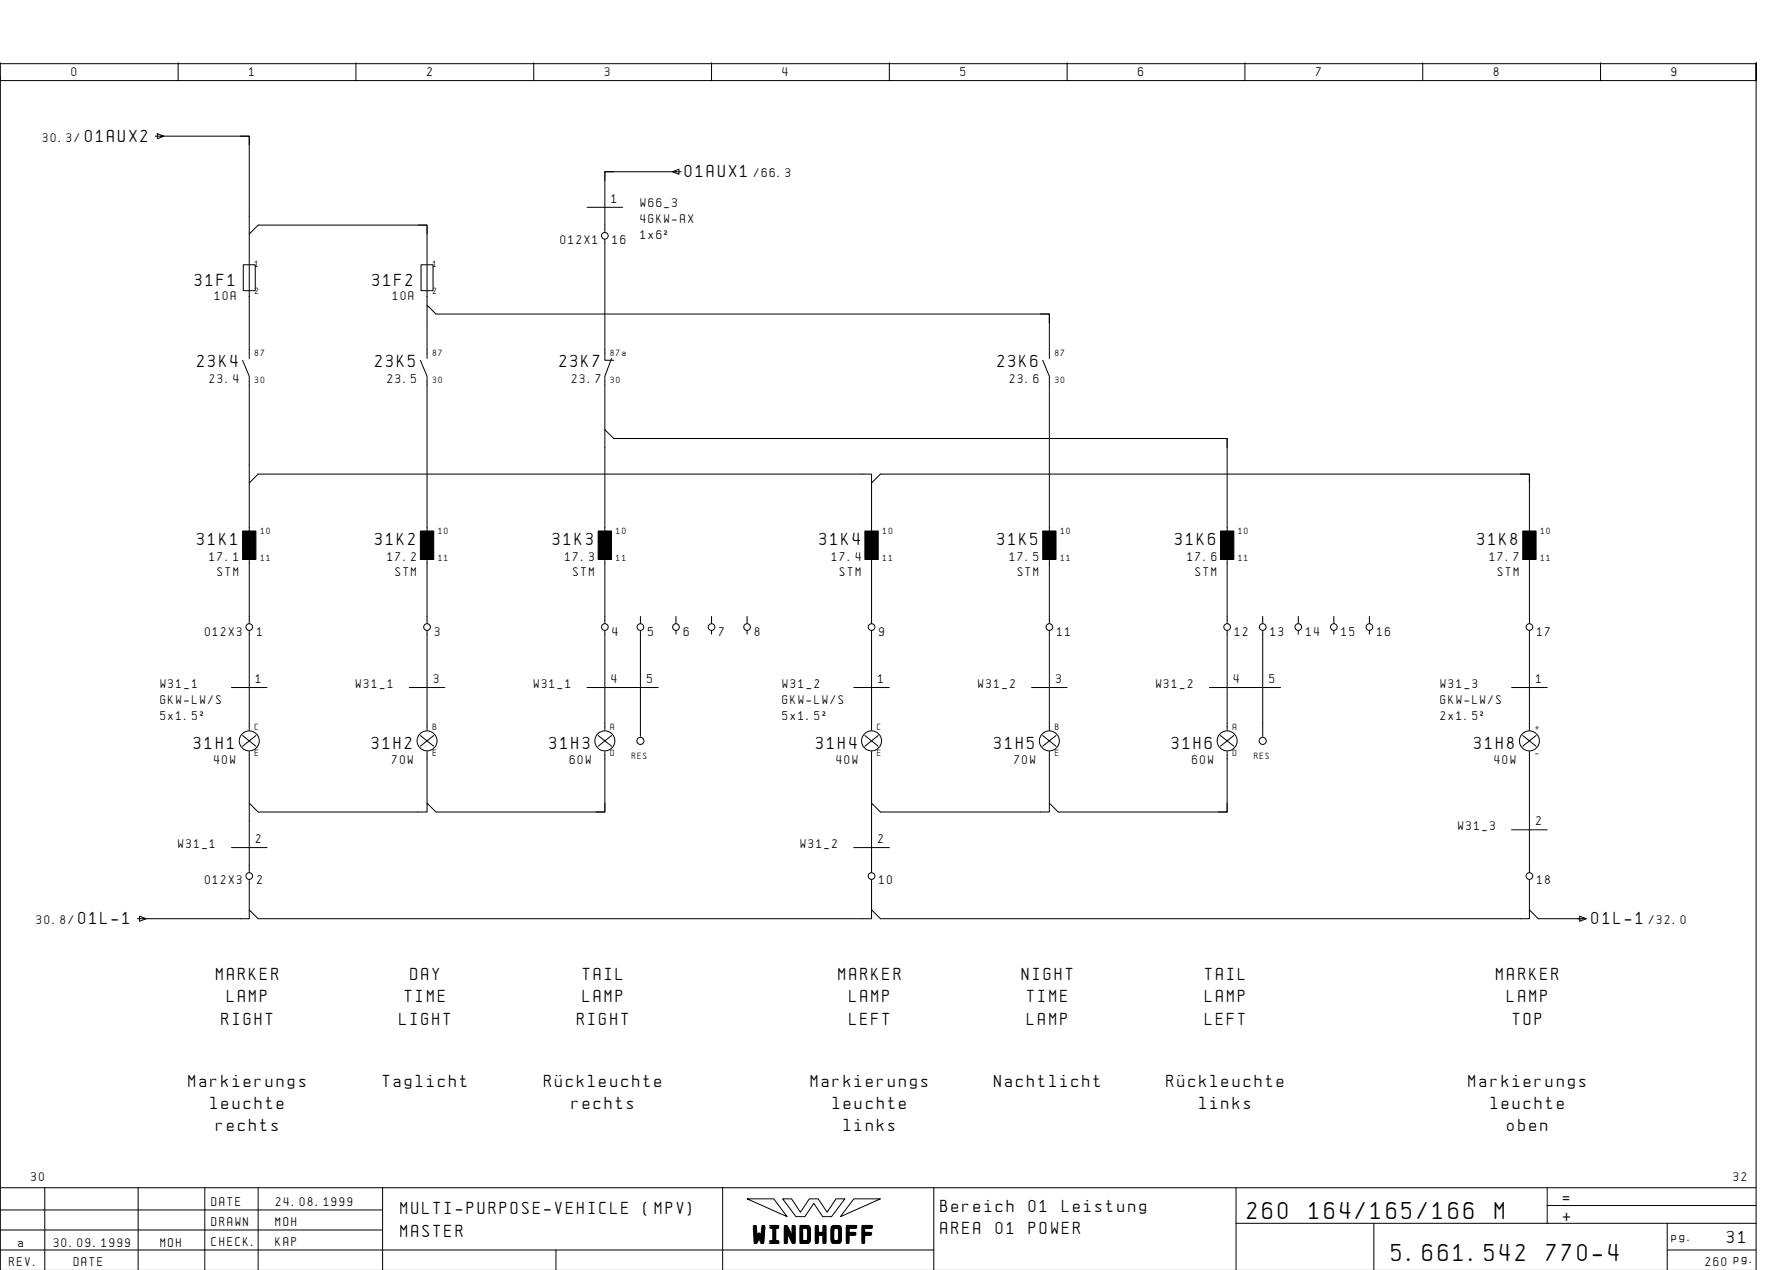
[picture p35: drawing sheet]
<svg xmlns="http://www.w3.org/2000/svg" width="399mm" height="286mm" viewBox="0 0 399 286" stroke-linecap="round" stroke-linejoin="round" font-family="sans-serif">
<defs><g id="words">
<g font-size="4.4">
<text x="280.6" y="274.1">260</text>
<text x="294.5" y="274.1">164/165/166</text>
<text x="336.3" y="274.1">M</text>
<text x="169.5" y="279.3">WINDHOFF</text>
<text x="313.1" y="283.6">5.661.542</text>
<text x="347.9" y="283.6">770-4</text>
</g>
<g font-size="3.1">
<text x="19.2" y="31.9">01AUX2</text>
<text x="154.1" y="39.9">01AUX1</text>
<text x="43.8" y="64.3">31F1</text>
<text x="83.8" y="64.3">31F2</text>
<text x="44.4" y="82.6">23K4</text>
<text x="84.4" y="82.6">23K5</text>
<text x="125.9" y="82.6">23K7</text>
<text x="224.4" y="82.6">23K6</text>
<text x="44.4" y="122.6">31K1</text>
<text x="84.4" y="122.6">31K2</text>
<text x="124.4" y="122.6">31K3</text>
<text x="184.4" y="122.6">31K4</text>
<text x="224.4" y="122.6">31K5</text>
<text x="264.4" y="122.6">31K6</text>
<text x="332.4" y="122.6">31K8</text>
<text x="43.6" y="168.4">31H1</text>
<text x="83.6" y="168.4">31H2</text>
<text x="123.6" y="168.4">31H3</text>
<text x="183.6" y="168.4">31H4</text>
<text x="223.6" y="168.4">31H5</text>
<text x="263.6" y="168.4">31H6</text>
<text x="331.6" y="168.4">31H8</text>
<text x="17.6" y="207.9">01L-1</text>
<text x="358.1" y="207.9">01L-1</text>
<text x="48.6" y="220.4">MARKER</text>
<text x="92.3" y="220.4">DAY</text>
<text x="131.1" y="220.4">TAIL</text>
<text x="188.6" y="220.4">MARKER</text>
<text x="229.9" y="220.4">NIGHT</text>
<text x="271.1" y="220.4">TAIL</text>
<text x="336.6" y="220.4">MARKER</text>
<text x="51.1" y="225.4">LAMP</text>
<text x="91.1" y="225.4">TIME</text>
<text x="131.1" y="225.4">LAMP</text>
<text x="191.1" y="225.4">LAMP</text>
<text x="231.1" y="225.4">TIME</text>
<text x="271.1" y="225.4">LAMP</text>
<text x="339.1" y="225.4">LAMP</text>
<text x="49.9" y="230.4">RIGHT</text>
<text x="89.9" y="230.4">LIGHT</text>
<text x="129.9" y="230.4">RIGHT</text>
<text x="191.1" y="230.4">LEFT</text>
<text x="231.1" y="230.4">LAMP</text>
<text x="271.1" y="230.4">LEFT</text>
<text x="340.3" y="230.4">TOP</text>
<text x="42.4" y="244.4">Markierungs</text>
<text x="86.1" y="244.4">Taglicht</text>
<text x="122.4" y="244.4">RÅckleuchte</text>
<text x="182.4" y="244.4">Markierungs</text>
<text x="223.6" y="244.4">Nachtlicht</text>
<text x="262.4" y="244.4">RÅckleuchte</text>
<text x="330.4" y="244.4">Markierungs</text>
<text x="47.4" y="249.4">leuchte</text>
<text x="128.6" y="249.4">rechts</text>
<text x="187.4" y="249.4">leuchte</text>
<text x="269.9" y="249.4">links</text>
<text x="335.4" y="249.4">leuchte</text>
<text x="48.6" y="254.4">rechts</text>
<text x="189.9" y="254.4">links</text>
<text x="339.1" y="254.4">oben</text>
<text x="90.1" y="273.1">MULTI-PURPOSE-VEHICLE</text>
<text x="144.8" y="273.1">(MPV)</text>
<text x="211.6" y="272.6">Bereich</text>
<text x="231.5" y="272.6">01</text>
<text x="238.9" y="272.6">Leistung</text>
<text x="351.6" y="270.6">=</text>
<text x="351.6" y="274.6">+</text>
<text x="90.1" y="278.1">MASTER</text>
<text x="211.6" y="277.6">AREA</text>
<text x="224" y="277.6">01</text>
<text x="231.5" y="277.6">POWER</text>
<text x="388.6" y="279.6">31</text>
</g>
<g font-size="2.3">
<text x="16.1" y="17.1">0</text>
<text x="56.1" y="17.1">1</text>
<text x="96.1" y="17.1">2</text>
<text x="136.1" y="17.1">3</text>
<text x="176.1" y="17.1">4</text>
<text x="216.1" y="17.1">5</text>
<text x="256.1" y="17.1">6</text>
<text x="296.1" y="17.1">7</text>
<text x="336.1" y="17.1">8</text>
<text x="376.1" y="17.1">9</text>
<text x="9.6" y="31.9">30.3/</text>
<text x="169.6" y="39.9">/66.3</text>
<text x="137.6" y="45.6">1</text>
<text x="144.1" y="46.6">W66_3</text>
<text x="144.1" y="50.2">4GKW-AX</text>
<text x="144.1" y="53.8">1x6˝</text>
<text x="126.1" y="54.9">012X1</text>
<text x="137.8" y="54.9">16</text>
<text x="48.4" y="67.4">10A</text>
<text x="88.4" y="67.4">10A</text>
<text x="47.2" y="86.1">23.4</text>
<text x="87.2" y="86.1">23.5</text>
<text x="128.7" y="86.1">23.7</text>
<text x="227.2" y="86.1">23.6</text>
<text x="47.2" y="126.1">17.1</text>
<text x="49" y="129.6">STM</text>
<text x="87.2" y="126.1">17.2</text>
<text x="89" y="129.6">STM</text>
<text x="127.2" y="126.1">17.3</text>
<text x="129" y="129.6">STM</text>
<text x="187.2" y="126.1">17.4</text>
<text x="189" y="129.6">STM</text>
<text x="227.2" y="126.1">17.5</text>
<text x="229" y="129.6">STM</text>
<text x="267.2" y="126.1">17.6</text>
<text x="269" y="129.6">STM</text>
<text x="335.2" y="126.1">17.7</text>
<text x="337" y="129.6">STM</text>
<text x="46.1" y="142.9">012X3</text>
<text x="57.8" y="142.9">1</text>
<text x="97.8" y="142.9">3</text>
<text x="137.8" y="142.9">4</text>
<text x="145.8" y="142.9">5</text>
<text x="153.8" y="142.9">6</text>
<text x="161.8" y="142.9">7</text>
<text x="169.8" y="142.9">8</text>
<text x="197.8" y="142.9">9</text>
<text x="237.8" y="142.9">11</text>
<text x="277.8" y="142.9">12</text>
<text x="285.8" y="142.9">13</text>
<text x="293.8" y="142.9">14</text>
<text x="301.8" y="142.9">15</text>
<text x="309.8" y="142.9">16</text>
<text x="345.8" y="142.9">17</text>
<text x="36.1" y="154.6">W31_1</text>
<text x="57.6" y="153.6">1</text>
<text x="80.1" y="154.6">W31_1</text>
<text x="97.6" y="153.6">3</text>
<text x="120.1" y="154.6">W31_1</text>
<text x="137.6" y="153.6">4</text>
<text x="145.6" y="153.6">5</text>
<text x="176.1" y="154.6">W31_2</text>
<text x="197.6" y="153.6">1</text>
<text x="220.1" y="154.6">W31_2</text>
<text x="237.6" y="153.6">3</text>
<text x="260.1" y="154.6">W31_2</text>
<text x="277.6" y="153.6">4</text>
<text x="285.6" y="153.6">5</text>
<text x="324.1" y="154.6">W31_3</text>
<text x="345.6" y="153.6">1</text>
<text x="36.1" y="158.2">GKW-LW/S</text>
<text x="36.1" y="161.8">5x1.5˝</text>
<text x="176.1" y="158.2">GKW-LW/S</text>
<text x="176.1" y="161.8">5x1.5˝</text>
<text x="324.1" y="158.2">GKW-LW/S</text>
<text x="324.1" y="161.8">2x1.5˝</text>
<text x="48.2" y="171.9">40W</text>
<text x="88.2" y="171.9">70W</text>
<text x="128.2" y="171.9">60W</text>
<text x="188.2" y="171.9">40W</text>
<text x="228.2" y="171.9">70W</text>
<text x="268.2" y="171.9">60W</text>
<text x="336.2" y="171.9">40W</text>
<text x="345.6" y="185.6">2</text>
<text x="40.1" y="190.6">W31_1</text>
<text x="57.6" y="189.6">2</text>
<text x="180.1" y="190.6">W31_2</text>
<text x="197.6" y="189.6">2</text>
<text x="328.1" y="186.6">W31_3</text>
<text x="46.1" y="198.9">012X3</text>
<text x="57.8" y="198.9">2</text>
<text x="197.8" y="198.9">10</text>
<text x="345.8" y="198.9">18</text>
<text x="8.2" y="207.9">30.8/</text>
<text x="371" y="207.9">/32.0</text>
<text x="7" y="265.6">30</text>
<text x="390" y="265.6">32</text>
<text x="47.6" y="271.1">DATE</text>
<text x="47.6" y="275.6">DRAWN</text>
<text x="62" y="275.6">MOH</text>
<text x="62.1" y="271.1">24.08.1999</text>
<text x="4.1" y="280.4">a</text>
<text x="12.1" y="280.4">30.09.1999</text>
<text x="36.1" y="280.4">MOH</text>
<text x="47.6" y="280.1">CHECK.</text>
<text x="62" y="280.1">KAP</text>
<text x="376.1" y="279.1">pg.</text>
<text x="2.1" y="284.6">REV.</text>
<text x="16.6" y="284.6">DATE</text>
<text x="383.7" y="284.6">260 pg.</text>
</g>
<g font-size="1.6">
<text x="57.3" y="60.1">1</text>
<text x="97.4" y="60.1">1</text>
<text x="57.3" y="66.1">2</text>
<text x="97.4" y="66.1">2</text>
<text x="57.3" y="80.1">87</text>
<text x="97.4" y="80.1">87</text>
<text x="137.4" y="80.1">87a</text>
<text x="237.4" y="80.1">87</text>
<text x="57.3" y="86.1">30</text>
<text x="97.4" y="86.1">30</text>
<text x="137.4" y="86.1">30</text>
<text x="237.4" y="86.1">30</text>
<text x="58.6" y="120.1">10</text>
<text x="98.6" y="120.1">10</text>
<text x="138.6" y="120.1">10</text>
<text x="198.6" y="120.1">10</text>
<text x="238.6" y="120.1">10</text>
<text x="278.6" y="120.1">10</text>
<text x="346.6" y="120.1">10</text>
<text x="58.6" y="126.1">11</text>
<text x="98.6" y="126.1">11</text>
<text x="138.6" y="126.1">11</text>
<text x="198.6" y="126.1">11</text>
<text x="238.6" y="126.1">11</text>
<text x="278.6" y="126.1">11</text>
<text x="346.6" y="126.1">11</text>
<text x="57.3" y="164.1">C</text>
<text x="97.4" y="164.1">B</text>
<text x="137.4" y="164.1">A</text>
<text x="197.4" y="164.1">C</text>
<text x="237.4" y="164.1">B</text>
<text x="277.4" y="164.1">A</text>
<text x="345.4" y="164.1">+</text>
<text x="57.3" y="170.1">E</text>
<text x="97.4" y="170.1">E</text>
<text x="137.4" y="170.1">D</text>
<text x="142.1" y="170.6">RES</text>
<text x="197.4" y="170.1">E</text>
<text x="237.4" y="170.1">E</text>
<text x="277.4" y="170.1">D</text>
<text x="282.1" y="170.6">RES</text>
<text x="345.4" y="170.1">-</text>
</g>
</g></defs>
<g fill="none" stroke="#000" stroke-width=".22">
<path d="M.1 14.1v4h395v-4v271.6M.1 17.1v250M.1 14.3h395M40.1 14.1v4M80.1 14.1v4M120.1 14.1v4M160.1 14.1v4M200.1 14.1v4M240.1 14.1v4M280.1 14.1v4M320.1 14.1v4M360.1 14.1v4"/>
<path d="M34.9 30.6h1.8M35.4 30l1.5 .6-1.5 .6zM36.1 30.6h20v22l2-2h38v8M54.1 30.6h2v2M138.1 38.6h-2v2M151.3 38.6l1.5-.6v1.2zM153.2 38.6h-17.1v13.6M54.7 59.5h2.7v5.9h-2.7zM56.1 58.8v21.8M56.1 52.6v6M94.1 50.6h2v2M94.7 59.5h2.7v5.9h-2.7z"/>
<path d="M96.1 58.8v9.8M132.1 46.6h8M136.1 53.8v27.2h2M234.1 70.6h2v2M54.6 81l1.5 3.6v24l2-2h138v2l2-2h146v12.8M94.6 81l1.5 3.6v34.8M96.1 80.6v-12l2 2h138v10M137.6 80.6l-1.5 4v12M234.6 81l1.5 3.6v34.8M274.1 98.6h2v2M56.1 108.6v10.8M136.1 119.4v-22.8l2 2h138v20.8"/>
<path d="M196.1 108.6v10.8M342.1 106.6h2v2M56.1 125.8v14.4M96.1 125.8v14.4M136.1 125.8v14.4M144.1 138.6v1.6M152.1 138.6v1.6M160.1 138.6v1.6M168.1 138.6v1.6M196.1 125.8v14.4M236.1 125.8v14.4M276.1 125.8v14.4"/>
<path d="M284.1 138.6v1.6M292.1 138.6v1.6M300.1 138.6v1.6M308.1 138.6v1.6M344.1 125.8v14.4M52.1 154.6h8M56.1 141.8v22.4M92.1 154.6h8M96.1 141.8v22.4M132.1 154.6h16M136.1 141.8v22.4M144.1 141.8v23.8"/>
<path d="M152.1 141.8v.8M160.1 141.8v.8M168.1 141.8v.8M192.1 154.6h8M196.1 141.8v22.4M232.1 154.6h8M236.1 141.8v22.4M272.1 154.6h16M276.1 141.8v22.4M284.1 141.8v23.8M292.1 141.8v.8M300.1 141.8v.8"/>
<path d="M308.1 141.8v.8M340.1 154.6h8M344.1 141.8v22.4M54.6 165.4l3 2.4M56.1 169v11.6M57.6 165.4l-3 2.4M94.6 165.4l3 2.4M96.1 169v11.6M97.6 165.4l-3 2.4M134.6 165.4l3 2.4M136.1 169v13.6h-38l-2-2v2h-38l-2-2v15.6M137.6 165.4l-3 2.4"/>
<path d="M194.6 165.4l3 2.4M196.1 169v11.6M197.6 165.4l-3 2.4M234.6 165.4l3 2.4M236.1 169v11.6M237.6 165.4l-3 2.4M274.6 165.4l3 2.4M276.1 169v13.6h-38l-2-2v2h-38l-2-2v15.6M277.6 165.4l-3 2.4M342.6 165.4l3 2.4M344.1 169v27.2M345.6 165.4l-3 2.4"/>
<path d="M52.1 190.6h8M56.1 197.8v6.8M136.1 180.6v2h-2M192.1 190.6h8M196.1 197.8v6.8M276.1 180.6v2h-2M340.1 186.6h8M344.1 197.8v6.8M30.9 206.6h25.2v-2l2 2h138v-2l2 2h146v-2l2 2h10.7M31.4 206l1.5 .6-1.5 .6zM355.4 206l1.5 .6-1.5 .6zM10.1 267.1v18.5"/>
<path d="M31.1 267.1v18.5M46.1 267.1v18.6M58.1 267.1v18.6M86.1 272.1h-86M86.1 276.6h-86M86.1 267.1v18.6M162.6 267.1v18.6M168.1 269.6h6l3 4zM176.1 269.6h2l2 3 2-3h2l2 3 2-3h2l-3 4h-2l-2-3-2 3h-2zM192.1 269.6h6l-9 4zM210.1 267.1v18.6M278.1 275.1h117"/>
<path d="M278.1 267.1v18.6M309.1 275.1v10.6M348.1 271.1h47M348.1 267.1v8M375.1 275.1v10.6M395.1 267.1h-395v18.6M125.1 281.1v4.6M210.1 281.1h-210M375.1 281.1h20"/>
<circle cx="136.1" cy="53" r=".75"/>
<circle cx="56.1" cy="141" r=".75"/>
<circle cx="96.1" cy="141" r=".75"/>
<circle cx="136.1" cy="141" r=".75"/>
<circle cx="144.1" cy="141" r=".75"/>
<circle cx="152.1" cy="141" r=".75"/>
<circle cx="160.1" cy="141" r=".75"/>
<circle cx="168.1" cy="141" r=".75"/>
<circle cx="196.1" cy="141" r=".75"/>
<circle cx="236.1" cy="141" r=".75"/>
<circle cx="276.1" cy="141" r=".75"/>
<circle cx="284.1" cy="141" r=".75"/>
<circle cx="292.1" cy="141" r=".75"/>
<circle cx="300.1" cy="141" r=".75"/>
<circle cx="308.1" cy="141" r=".75"/>
<circle cx="344.1" cy="141" r=".75"/>
<circle cx="56.1" cy="166.6" r="2.25"/>
<circle cx="96.1" cy="166.6" r="2.25"/>
<circle cx="136.1" cy="166.6" r="2.25"/>
<circle cx="144.1" cy="166.6" r=".8"/>
<circle cx="196.1" cy="166.6" r="2.25"/>
<circle cx="236.1" cy="166.6" r="2.25"/>
<circle cx="276.1" cy="166.6" r="2.25"/>
<circle cx="284.1" cy="166.6" r=".8"/>
<circle cx="344.1" cy="166.6" r="2.25"/>
<circle cx="56.1" cy="197" r=".75"/>
<circle cx="196.1" cy="197" r=".75"/>
<circle cx="344.1" cy="197" r=".75"/>
</g>
<path d="M54.6 119.4h3v6.4h-3zM94.6 119.4h3v6.4h-3zM134.6 119.4h3v6.4h-3zM194.6 119.4h3v6.4h-3zM234.6 119.4h3v6.4h-3zM274.6 119.4h3v6.4h-3zM342.6 119.4h3v6.4h-3z" fill="#000" stroke="#000" stroke-width=".22"/>
<use href="#words"/>
</svg>
